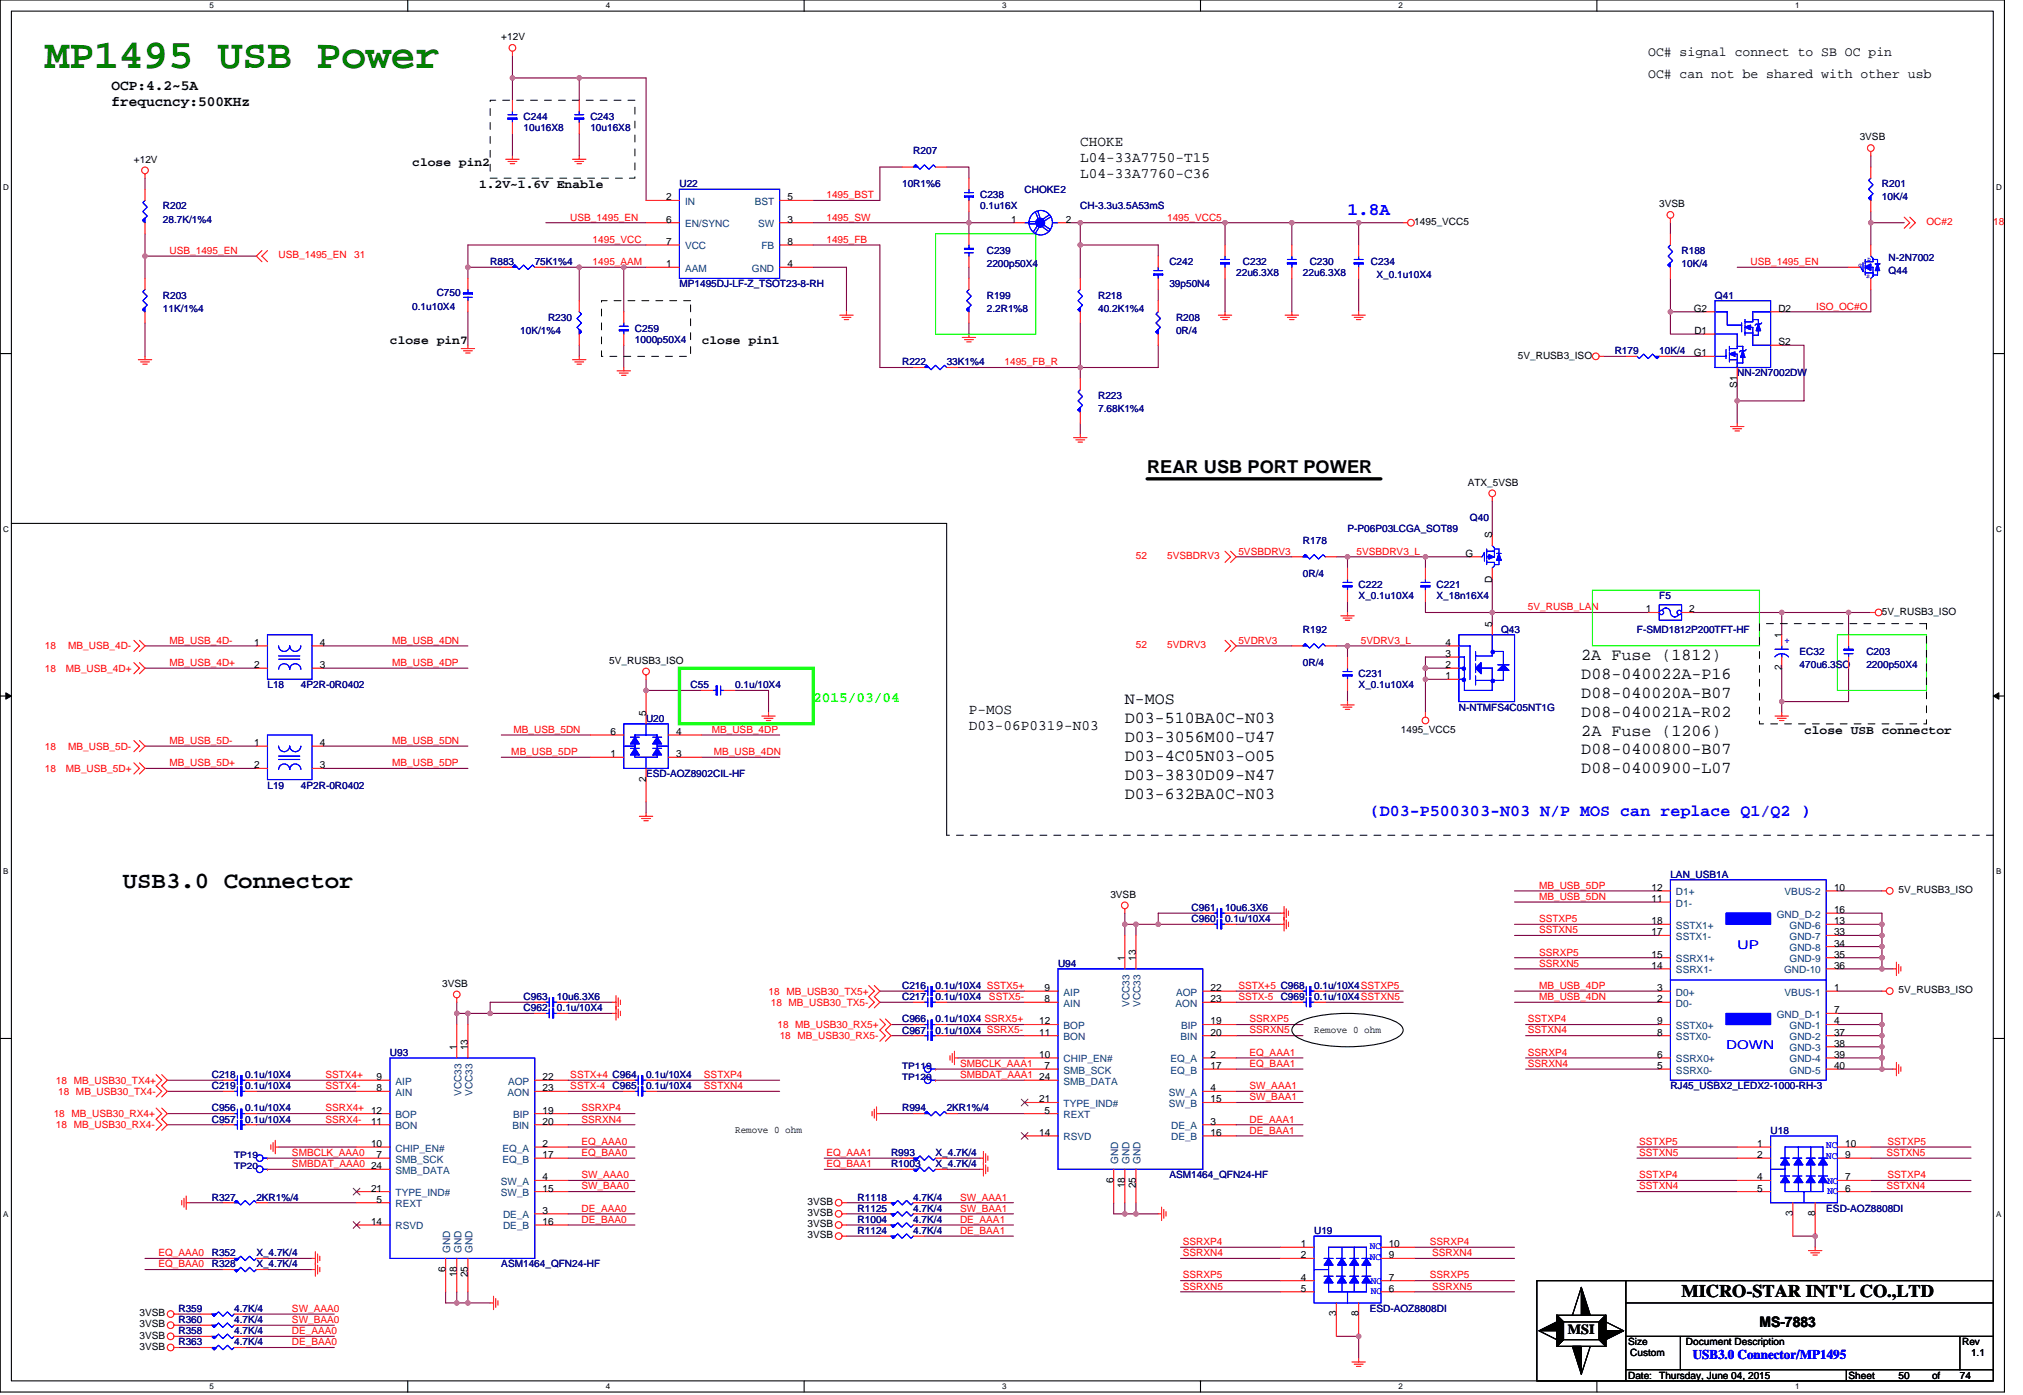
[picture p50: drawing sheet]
<svg xmlns="http://www.w3.org/2000/svg" width="295mm" height="204mm" viewBox="0 0 295 204" stroke-linecap="round" stroke-linejoin="round" font-family="sans-serif">
<defs><g id="words">
<text font-size="6" fill="#008000" x="6.5" y="9.9">MP1495 USB Power</text>
<text font-size="3.4" x="17.9" y="129.6">USB3.0 Connector</text>
<text font-size="2.6" fill="#00f" x="196.7" y="31.4">1.8A</text>
<g font-size="2.6">
<text x="167.5" y="69">REAR USB PORT POWER</text>
<text x="245.5" y="189.3">MICRO-STAR INT'L CO.,LTD</text>
</g>
<g font-size="2.4">
<text x="230.9" y="96.3">2A Fuse (1812)</text>
<text x="230.9" y="99.1">D08-040022A-P16</text>
<text x="230.9" y="101.8">D08-040020A-B07</text>
<text x="164.2" y="102.8">N-MOS</text>
<text x="164.2" y="105.6">D03-510BA0C-N03</text>
<text x="230.9" y="104.6">D08-040021A-R02</text>
<text x="230.9" y="107.4">2A Fuse (1206)</text>
<text x="164.2" y="108.3">D03-3056M00-U47</text>
<text x="164.2" y="111.1">D03-4C05N03-O05</text>
<text x="164.2" y="113.9">D03-3830D09-N47</text>
<text x="230.9" y="110.1">D08-0400800-B07</text>
<text x="230.9" y="112.9">D08-0400900-L07</text>
<text x="164.2" y="116.6">D03-632BA0C-N03</text>
</g>
<text font-size="2.4" fill="#00f" x="200" y="119.1">(D03-P500303-N03 N/P MOS can replace Q1/Q2 )</text>
<g font-size="2.1">
<text x="16.3" y="13.1">OCP:4.2~5A</text>
<text x="16.3" y="15.5">frequcncy:500KHz</text>
<text x="157.7" y="21.3">CHOKE</text>
<text x="157.7" y="23.6">L04-33A7750-T15</text>
<text x="157.7" y="26">L04-33A7760-C36</text>
<text x="141.5" y="104.2">P-MOS</text>
<text x="141.5" y="106.6">D03-06P0319-N03</text>
<text x="256.9" y="193.7">MS-7883</text>
</g>
<text font-size="2.1" fill="#0f0" x="118.7" y="102.5">2015/03/04</text>
<text font-size="2" x="228.9" y="194.7">MSI</text>
<g font-size="1.9">
<text x="240.6" y="8.1">OC# signal connect to SB OC pin</text>
<text x="240.6" y="11.4">OC# can not be shared with other usb</text>
</g>
<text font-size="1.9" fill="#00f" x="247.1" y="198.4">USB3.0 Connector/MP1495</text>
<g font-size="1.8">
<text x="60.2" y="24.2">close pin2</text>
<text x="69.9" y="27.5">1.2V~1.6V Enable</text>
<text x="56.9" y="50.3">close pin7</text>
<text x="102.5" y="50.3">close pin1</text>
<text x="263.4" y="107.1">close USB connector</text>
</g>
<g font-size="1.8" fill="#00f">
<text x="253.6" y="138.5">UP</text>
<text x="252" y="153.1">DOWN</text>
</g>
<g font-size="1.5">
<text x="73.2" y="5.9">+12V</text>
<text x="19.5" y="23.7">+12V</text>
<text x="271.5" y="20.5">3VSB</text>
<text x="97.3" y="29.3">2</text>
<text x="115" y="29.3">5</text>
<text x="97.3" y="35.8">7</text>
<text x="97.3" y="32.5">6</text>
<text x="115" y="35.8">8</text>
<text x="115" y="32.5">3</text>
<text x="147.6" y="32.5">1</text>
<text x="155.6" y="32.5">2</text>
<text x="206.5" y="32.8">1495_VCC5</text>
<text x="242.3" y="30.2">3VSB</text>
<text x="97.3" y="39">1</text>
<text x="115" y="39">4</text>
<text x="247.3" y="45.5">G2</text>
<text x="259.6" y="45.5">D2</text>
<text x="221.6" y="52.3">5V_RUSB3_ISO</text>
<text x="247.3" y="52">G1</text>
<text x="247.4" y="48.8">D1</text>
<text x="259.6" y="50.4">S2</text>
<text x="253.6" y="56.6" transform="rotate(-90 253.6 56.6)">S1</text>
<text x="214.3" y="70.9">ATX_5VSB</text>
<text x="214" y="81.3">G</text>
<text x="217.9" y="78.5" transform="rotate(-90 217.9 78.5)">S</text>
<text x="217.9" y="85.1" transform="rotate(-90 217.9 85.1)">D</text>
<text x="240.3" y="89.4">1</text>
<text x="246.6" y="89.4">2</text>
<text x="274.8" y="89.7">5V_RUSB3_ISO</text>
<text x="37.1" y="94.3">1</text>
<text x="46.7" y="94.3">4</text>
<text x="211" y="95.9">3</text>
<text x="211" y="94.3">4</text>
<text x="217.9" y="91.5" transform="rotate(-90 217.9 91.5)">5</text>
<text x="260.1" y="93.1" transform="rotate(-90 260.1 93.1)">1</text>
<text x="37.1" y="97.5">2</text>
<text x="46.7" y="97.5">3</text>
<text x="89" y="96.9">5V_RUSB3_ISO</text>
<text x="211" y="97.5">2</text>
<text x="211" y="99.2">1</text>
<text x="260.1" y="97.9" transform="rotate(-90 260.1 97.9)">2</text>
<text x="89.1" y="107.3">6</text>
<text x="94.3" y="104.5" transform="rotate(-90 94.3 104.5)">5</text>
<text x="98.7" y="107.3">4</text>
<text x="204.5" y="107">1495_VCC5</text>
<text x="37.1" y="108.9">1</text>
<text x="37.1" y="112.2">2</text>
<text x="46.7" y="108.9">4</text>
<text x="46.7" y="112.2">3</text>
<text x="89.1" y="110.5">1</text>
<text x="98.7" y="110.5">3</text>
<text x="94.3" y="114.1" transform="rotate(-90 94.3 114.1)">2</text>
<text x="162.1" y="131">3VSB</text>
<text x="241.1" y="131.7">11</text>
<text x="241.1" y="130">12</text>
<text x="267.8" y="130">10</text>
<text x="277.2" y="130.4">5V_RUSB3_ISO</text>
<text x="241.1" y="134.9">18</text>
<text x="241.1" y="136.5">17</text>
<text x="267.8" y="133.3">16</text>
<text x="267.8" y="134.9">13</text>
<text x="267.8" y="136.5">33</text>
<text x="164.2" y="140.3" transform="rotate(-90 164.2 140.3)">1</text>
<text x="165.8" y="140.3" transform="rotate(-90 165.8 140.3)">13</text>
<text x="241.1" y="139.8">15</text>
<text x="241.1" y="141.4">14</text>
<text x="267.8" y="138.2">34</text>
<text x="267.8" y="139.8">35</text>
<text x="267.8" y="141.4">36</text>
<text x="64.6" y="144">3VSB</text>
<text x="151.7" y="149.5">12</text>
<text x="152.5" y="146.3">8</text>
<text x="152.5" y="144.7">9</text>
<text x="176.7" y="144.7">22</text>
<text x="176.7" y="149.5">19</text>
<text x="176.7" y="146.3">23</text>
<text x="241.9" y="146.3">2</text>
<text x="241.9" y="144.7">3</text>
<text x="241.9" y="149.5">9</text>
<text x="267.8" y="144.7">1</text>
<text x="267.8" y="147.9">7</text>
<text x="267.8" y="149.5">4</text>
<text x="277.2" y="145">5V_RUSB3_ISO</text>
<text x="66.7" y="153.3" transform="rotate(-90 66.7 153.3)">1</text>
<text x="68.3" y="153.3" transform="rotate(-90 68.3 153.3)">13</text>
<text x="151.7" y="154.4">10</text>
<text x="151.7" y="151.2">11</text>
<text x="176.7" y="154.4">2</text>
<text x="176.7" y="151.2">20</text>
<text x="191.9" y="150.7">Remove 0 ohm</text>
<text x="241.9" y="154.4">6</text>
<text x="241.9" y="151.2">8</text>
<text x="267.8" y="151.2">37</text>
<text x="267.8" y="152.8">38</text>
<text x="267.8" y="154.4">39</text>
<text x="55" y="159.3">8</text>
<text x="55" y="157.7">9</text>
<text x="79.2" y="157.7">22</text>
<text x="79.2" y="159.3">23</text>
<text x="151.7" y="160.9">21</text>
<text x="151.7" y="157.7">24</text>
<text x="152.5" y="156.1">7</text>
<text x="176.7" y="156.1">17</text>
<text x="176.7" y="160.9">15</text>
<text x="176.7" y="159.3">4</text>
<text x="241.9" y="156.1">5</text>
<text x="267.8" y="156.1">40</text>
<text x="54.2" y="167.4">10</text>
<text x="54.2" y="164.2">11</text>
<text x="79.2" y="167.4">2</text>
<text x="79.2" y="164.2">20</text>
<text x="79.2" y="162.6">19</text>
<text x="107.3" y="165.4">Remove 0 ohm</text>
<text x="151.7" y="165.8">14</text>
<text x="152.5" y="162.6">5</text>
<text x="176.7" y="165.8">16</text>
<text x="176.7" y="164.2">3</text>
<text x="256.6" y="167.4">1</text>
<text x="269.4" y="167.4">10</text>
<text x="54.2" y="173.9">21</text>
<text x="54.2" y="170.7">24</text>
<text x="55" y="169.1">7</text>
<text x="79.2" y="169.1">17</text>
<text x="79.2" y="173.9">15</text>
<text x="79.2" y="172.3">4</text>
<text x="162.6" y="172.6" transform="rotate(-90 162.6 172.6)">6</text>
<text x="164.2" y="173.5" transform="rotate(-90 164.2 173.5)">18</text>
<text x="165.8" y="173.5" transform="rotate(-90 165.8 173.5)">25</text>
<text x="256.6" y="172.3">4</text>
<text x="256.6" y="169.1">2</text>
<text x="256.6" y="173.9">5</text>
<text x="269.4" y="173.9">6</text>
<text x="269.4" y="172.3">7</text>
<text x="269.4" y="169.1">9</text>
<text x="54.2" y="178.8">14</text>
<text x="55" y="175.6">5</text>
<text x="79.2" y="178.8">16</text>
<text x="79.2" y="177.2">3</text>
<text x="117.9" y="177.5">3VSB</text>
<text x="117.9" y="175.9">3VSB</text>
<text x="117.9" y="179.1">3VSB</text>
<text x="261.8" y="177.5" transform="rotate(-90 261.8 177.5)">3</text>
<text x="265" y="177.5" transform="rotate(-90 265 177.5)">8</text>
<text x="65.1" y="185.6" transform="rotate(-90 65.1 185.6)">6</text>
<text x="117.9" y="180.8">3VSB</text>
<text x="189.9" y="182.1">1</text>
<text x="189.9" y="183.7">2</text>
<text x="202.8" y="183.7">9</text>
<text x="202.8" y="182.1">10</text>
<text x="66.7" y="186.5" transform="rotate(-90 66.7 186.5)">18</text>
<text x="68.3" y="186.5" transform="rotate(-90 68.3 186.5)">25</text>
<text x="189.9" y="186.9">4</text>
<text x="189.9" y="188.6">5</text>
<text x="202.8" y="188.6">6</text>
<text x="202.8" y="186.9">7</text>
<text x="20.4" y="193.8">3VSB</text>
<text x="20.4" y="192.2">3VSB</text>
<text x="20.4" y="195.4">3VSB</text>
<text x="20.4" y="197">3VSB</text>
<text x="195.1" y="192.2" transform="rotate(-90 195.1 192.2)">3</text>
<text x="198.4" y="192.2" transform="rotate(-90 198.4 192.2)">8</text>
<text x="237.7" y="196.4">Size</text>
<text x="246.2" y="196.4">Document Description</text>
<text x="286.5" y="196.4">Rev</text>
<text x="237.7" y="201.3">Date:</text>
<text x="238" y="198">Custom</text>
<text x="242.3" y="201.3">Thursday, June 04, 2015</text>
<text x="269.9" y="201.3">Sheet</text>
<text x="277.2" y="201.3">50</text>
<text x="282.1" y="201.3">of</text>
<text x="286.1" y="201.3">74</text>
<text x="287.8" y="198">1.1</text>
</g>
<g font-size="1.5" fill="#000080">
<text x="76.4" y="17.6">C244</text>
<text x="86.2" y="17.6">C243</text>
<text x="76.4" y="19.2">10u16X8</text>
<text x="86.2" y="19.2">10u16X8</text>
<text x="133.3" y="22.4">R207</text>
<text x="99.2" y="27.3">U22</text>
<text x="131.7" y="27.3">10R1%6</text>
<text x="143.1" y="28.9">C238</text>
<text x="149.6" y="28.1">CHOKE2</text>
<text x="274.8" y="27.3">R201</text>
<text x="274.8" y="29.3">10K/4</text>
<text x="23.8" y="30.6">R202</text>
<text x="23.8" y="32.5">28.7K/1%4</text>
<text x="143.1" y="30.6">0.1u16X</text>
<text x="157.7" y="30.6">CH-3.3u3.5A53mS</text>
<text x="71.6" y="38.7">R883</text>
<text x="78.1" y="38.7">75K1%4</text>
<text x="99.2" y="41.9">MP1495DJ-LF-Z_TSOT23-8-RH</text>
<text x="144.1" y="37.1">C239</text>
<text x="144.1" y="39">2200p50X4</text>
<text x="170.7" y="38.7">C242</text>
<text x="170.7" y="41.9">39p50N4</text>
<text x="180.5" y="40.3">22u6.3X8</text>
<text x="181.5" y="38.7">C232</text>
<text x="190.2" y="40.3">22u6.3X8</text>
<text x="191.2" y="38.7">C230</text>
<text x="200.2" y="38.7">C234</text>
<text x="201" y="40.6">X_0.1u10X4</text>
<text x="245.5" y="37.1">R188</text>
<text x="245.5" y="39">10K/4</text>
<text x="275.7" y="40">Q44</text>
<text x="275.7" y="38">N-2N7002</text>
<text x="23.8" y="43.6">R203</text>
<text x="23.8" y="45.5">11K/1%4</text>
<text x="60.2" y="45.2">0.1u10X4</text>
<text x="63.8" y="43.2">C750</text>
<text x="80" y="46.8">R230</text>
<text x="144.1" y="43.6">R199</text>
<text x="144.1" y="45.5">2.2R1%8</text>
<text x="160.3" y="43.6">R218</text>
<text x="160.3" y="45.5">40.2K1%4</text>
<text x="171.7" y="46.8">R208</text>
<text x="250.4" y="43.6">Q41</text>
<text x="76" y="48.8">10K/1%4</text>
<text x="92.7" y="48.5">C259</text>
<text x="92.7" y="50.1">1000p50X4</text>
<text x="131.7" y="53.3">R222</text>
<text x="138.2" y="53.3">33K1%4</text>
<text x="171.7" y="48.8">0R/4</text>
<text x="235.8" y="51.7">R179</text>
<text x="242.3" y="51.7">10K/4</text>
<text x="160.3" y="58.2">R223</text>
<text x="253.6" y="55">NN-2N7002DW</text>
<text x="160.3" y="60.2">7.68K1%4</text>
<text x="196.7" y="77.7">P-P06P03LCGA_SOT89</text>
<text x="214.6" y="76.1">Q40</text>
<text x="190.2" y="79.3">R178</text>
<text x="190.2" y="84.2">0R/4</text>
<text x="198.4" y="85.8">C222</text>
<text x="198.4" y="87.5">X_0.1u10X4</text>
<text x="209.7" y="85.8">C221</text>
<text x="209.7" y="87.5">X_18n16X4</text>
<text x="242.3" y="87.5">F5</text>
<text x="190.2" y="92.3">R192</text>
<text x="219.2" y="92.3">Q43</text>
<text x="239" y="92.3">F-SMD1812P200TFT-HF</text>
<text x="262.7" y="95.6">EC32</text>
<text x="272.5" y="95.6">C203</text>
<text x="39.1" y="100.5">L18</text>
<text x="43.9" y="100.5">4P2R-0R0402</text>
<text x="100.8" y="100.5">C55</text>
<text x="107.3" y="100.5">0.1u/10X4</text>
<text x="190.2" y="97.2">0R/4</text>
<text x="198.4" y="98.8">C231</text>
<text x="198.4" y="100.5">X_0.1u10X4</text>
<text x="262.7" y="97.5">470u6.3SO</text>
<text x="272.5" y="97.5">2200p50X4</text>
<text x="94.3" y="105.3">U20</text>
<text x="213" y="103.7">N-NTMFS4C05NT1G</text>
<text x="94.3" y="113.5">ESD-AOZ8902CIL-HF</text>
<text x="39.1" y="115.1">L19</text>
<text x="43.9" y="115.1">4P2R-0R0402</text>
<text x="243.9" y="128.1">LAN_USB1A</text>
<text x="174" y="133">C961</text>
<text x="174" y="134.6">C960</text>
<text x="178.9" y="133">10u6.3X6</text>
<text x="178.9" y="134.6">0.1u/10X4</text>
<text x="154.5" y="141.1">U94</text>
<text x="76.4" y="146">C963</text>
<text x="76.4" y="147.6">C962</text>
<text x="81.3" y="146">10u6.3X6</text>
<text x="81.3" y="147.6">0.1u/10X4</text>
<text x="131.7" y="144.4">C216</text>
<text x="131.7" y="146">C217</text>
<text x="131.7" y="149.2">C966</text>
<text x="136.6" y="144.4">0.1u/10X4 SSTX5+</text>
<text x="136.6" y="146">0.1u/10X4</text>
<text x="136.6" y="149.2">0.1u/10X4 SSRX5+</text>
<text x="187" y="146">C969</text>
<text x="191.9" y="144.4">0.1u/10X4SSTXP5</text>
<text x="191.9" y="146">0.1u/10X4SSTXN5</text>
<text x="56.9" y="154.1">U93</text>
<text x="131.7" y="150.9">C967</text>
<text x="136.6" y="150.9">0.1u/10X4 SSRX5-</text>
<text x="30.9" y="159">C219</text>
<text x="30.9" y="157.4">C218</text>
<text x="35.8" y="159">0.1u/10X4</text>
<text x="35.8" y="157.4">0.1u/10X4</text>
<text x="89.4" y="159">C965</text>
<text x="94.3" y="159">0.1u/10X4</text>
<text x="94.3" y="157.4">0.1u/10X4</text>
<text x="243.9" y="159">RJ45_USBX2_LEDX2-1000-RH-3</text>
<text x="30.9" y="163.9">C957</text>
<text x="30.9" y="162.2">C956</text>
<text x="35.8" y="163.9">0.1u/10X4</text>
<text x="35.8" y="162.2">0.1u/10X4</text>
<text x="131.7" y="162.2">R994</text>
<text x="138.2" y="162.2">2KR1%/4</text>
<text x="258.5" y="165.5">U18</text>
<text x="130.1" y="170.4">R1003</text>
<text x="130.1" y="168.7">R993</text>
<text x="136.6" y="170.4">X_4.7K/4</text>
<text x="136.6" y="168.7">X_4.7K/4</text>
<text x="170.7" y="172">ASM1464_QFN24-HF</text>
<text x="30.9" y="175.2">R327</text>
<text x="37.4" y="175.2">2KR1%/4</text>
<text x="125.2" y="178.5">R1004</text>
<text x="125.2" y="176.9">R1125</text>
<text x="125.2" y="175.2">R1118</text>
<text x="133.3" y="178.5">4.7K/4</text>
<text x="133.3" y="176.9">4.7K/4</text>
<text x="133.3" y="175.2">4.7K/4</text>
<text x="266.6" y="176.9">ESD-AOZ8808DI</text>
<text x="30.9" y="185">R328</text>
<text x="30.9" y="183.4">R352</text>
<text x="37.4" y="185">X_4.7K/4</text>
<text x="37.4" y="183.4">X_4.7K/4</text>
<text x="73.2" y="185">ASM1464_QFN24-HF</text>
<text x="125.2" y="180.1">R1124</text>
<text x="133.3" y="180.1">4.7K/4</text>
<text x="191.9" y="180.1">U19</text>
<text x="26" y="191.5">R359</text>
<text x="34.2" y="191.5">4.7K/4</text>
<text x="200" y="191.5">ESD-AOZ8808DI</text>
<text x="26" y="194.8">R358</text>
<text x="26" y="193.1">R360</text>
<text x="26" y="196.4">R363</text>
<text x="34.2" y="194.8">4.7K/4</text>
<text x="34.2" y="193.1">4.7K/4</text>
<text x="34.2" y="196.4">4.7K/4</text>
</g>
<g font-size="1.5" fill="#004080">
<text x="100" y="29.9">IN</text>
<text x="110.2" y="29.9">BST</text>
<text x="100" y="33.2">EN/SYNC</text>
<text x="110.7" y="33.2">SW</text>
<text x="100" y="36.4">VCC</text>
<text x="100" y="39.7">AAM</text>
<text x="109.8" y="39.7">GND</text>
<text x="111.2" y="36.4">FB</text>
<text x="244.7" y="130.7">D1+</text>
<text x="260.6" y="130.7">VBUS-2</text>
<text x="244.7" y="135.6">SSTX1+</text>
<text x="244.7" y="137.2">SSTX1-</text>
<text x="244.7" y="132.3">D1-</text>
<text x="259.4" y="134">GND_D-2</text>
<text x="261.3" y="135.6">GND-6</text>
<text x="261.3" y="137.2">GND-7</text>
<text x="244.7" y="140.5">SSRX1+</text>
<text x="244.7" y="142.1">SSRX1-</text>
<text x="260.5" y="142.1">GND-10</text>
<text x="261.3" y="138.8">GND-8</text>
<text x="261.3" y="140.5">GND-9</text>
<text x="155.3" y="147">AIN</text>
<text x="155.3" y="145.3">AIP</text>
<text x="164.9" y="147" transform="rotate(-90 164.9 147)">VCC33</text>
<text x="166.5" y="147" transform="rotate(-90 166.5 147)">VCC33</text>
<text x="171.6" y="147">AON</text>
<text x="171.7" y="145.3">AOP</text>
<text x="244.7" y="147">D0-</text>
<text x="244.7" y="145.3">D0+</text>
<text x="259.4" y="148.6">GND_D-1</text>
<text x="260.6" y="145.3">VBUS-1</text>
<text x="155.3" y="155.1">CHIP_EN#</text>
<text x="155.3" y="151.8">BON</text>
<text x="155.3" y="150.2">BOP</text>
<text x="170.9" y="155.1">EQ_A</text>
<text x="172.4" y="151.8">BIN</text>
<text x="172.4" y="150.2">BIP</text>
<text x="244.7" y="155.1">SSRX0+</text>
<text x="244.7" y="151.8">SSTX0-</text>
<text x="244.7" y="150.2">SSTX0+</text>
<text x="261.3" y="150.2">GND-1</text>
<text x="261.3" y="151.8">GND-2</text>
<text x="261.3" y="153.5">GND-3</text>
<text x="261.3" y="155.1">GND-4</text>
<text x="57.7" y="160">AIN</text>
<text x="57.7" y="158.3">AIP</text>
<text x="67.4" y="160" transform="rotate(-90 67.4 160)">VCC33</text>
<text x="69" y="160" transform="rotate(-90 69 160)">VCC33</text>
<text x="74.1" y="160">AON</text>
<text x="74.2" y="158.3">AOP</text>
<text x="155.3" y="161.6">TYPE_IND#</text>
<text x="155.3" y="156.7">SMB_SCK</text>
<text x="155.3" y="158.3">SMB_DATA</text>
<text x="170.7" y="161.6">SW_B</text>
<text x="170.7" y="160">SW_A</text>
<text x="170.9" y="156.7">EQ_B</text>
<text x="244.7" y="156.7">SSRX0-</text>
<text x="261.3" y="156.7">GND-5</text>
<text x="57.7" y="164.8">BON</text>
<text x="57.7" y="163.2">BOP</text>
<text x="74.8" y="164.8">BIN</text>
<text x="74.9" y="163.2">BIP</text>
<text x="155.3" y="166.5">RSVD</text>
<text x="155.3" y="163.2">REXT</text>
<text x="171" y="166.5">DE_B</text>
<text x="171" y="164.8">DE_A</text>
<text x="57.7" y="168.1">CHIP_EN#</text>
<text x="57.7" y="169.7">SMB_SCK</text>
<text x="57.7" y="171.3">SMB_DATA</text>
<text x="73.1" y="173">SW_A</text>
<text x="73.4" y="168.1">EQ_A</text>
<text x="73.4" y="169.7">EQ_B</text>
<text x="163.3" y="169.9" transform="rotate(-90 163.3 169.9)">GND</text>
<text x="164.9" y="169.9" transform="rotate(-90 164.9 169.9)">GND</text>
<text x="166.5" y="169.9" transform="rotate(-90 166.5 169.9)">GND</text>
<text x="57.7" y="179.5">RSVD</text>
<text x="57.7" y="174.6">TYPE_IND#</text>
<text x="57.7" y="176.2">REXT</text>
<text x="73.1" y="174.6">SW_B</text>
<text x="73.4" y="179.5">DE_B</text>
<text x="73.4" y="177.8">DE_A</text>
<text x="65.7" y="182.9" transform="rotate(-90 65.7 182.9)">GND</text>
<text x="67.4" y="182.9" transform="rotate(-90 67.4 182.9)">GND</text>
<text x="69" y="182.9" transform="rotate(-90 69 182.9)">GND</text>
</g>
<g font-size="1.5" fill="#f00">
<text x="120.7" y="28.9">1495_BST</text>
<text x="83.3" y="32.2">USB_1495_EN</text>
<text x="86.5" y="35.4">1495_VCC</text>
<text x="120.7" y="35.4">1495_FB</text>
<text x="120.7" y="32.2">1495_SW</text>
<text x="170.4" y="32.2">1495_VCC5</text>
<text x="281.3" y="32.8">OC#2</text>
<text x="291" y="32.8">18</text>
<text x="24.7" y="37.1">USB_1495_EN</text>
<text x="40.7" y="37.7">USB_1495_EN</text>
<text x="51.7" y="37.7">31</text>
<text x="86.5" y="38.7">1495_AAM</text>
<text x="255.6" y="38.7">USB_1495_EN</text>
<text x="265.2" y="45.2">ISO_OC#O</text>
<text x="146.7" y="53.3">1495_FB_R</text>
<text x="165.8" y="81.6">52</text>
<text x="170.4" y="81.6">5VSBDRV3</text>
<text x="180.8" y="81">5VSBDRV3</text>
<text x="198" y="81">5VSBDRV3_L</text>
<text x="223.1" y="89.1">5V_RUSB_LAN</text>
<text x="6.5" y="94.8">18</text>
<text x="10" y="94.8">MB_USB_4D-</text>
<text x="24.7" y="94">MB_USB_4D-</text>
<text x="57.3" y="94">MB_USB_4DN</text>
<text x="165.8" y="94.6">52</text>
<text x="170.4" y="94.6">5VDRV3</text>
<text x="180.8" y="94">5VDRV3</text>
<text x="198.7" y="94">5VDRV3_L</text>
<text x="6.5" y="98">18</text>
<text x="9.6" y="98">MB_USB_4D+</text>
<text x="24.7" y="97.2">MB_USB_4D+</text>
<text x="57.3" y="97.2">MB_USB_4DP</text>
<text x="75" y="107">MB_USB_5DN</text>
<text x="103.9" y="107">MB_USB_4DP</text>
<text x="6.5" y="112.7">18</text>
<text x="6.5" y="109.4">18</text>
<text x="9.6" y="112.7">MB_USB_5D+</text>
<text x="10" y="109.4">MB_USB_5D-</text>
<text x="24.7" y="108.6">MB_USB_5D-</text>
<text x="24.7" y="111.8">MB_USB_5D+</text>
<text x="57.3" y="111.8">MB_USB_5DP</text>
<text x="57.3" y="108.6">MB_USB_5DN</text>
<text x="74.7" y="110.2">MB_USB_5DP</text>
<text x="104.2" y="110.2">MB_USB_4DN</text>
<text x="224.7" y="129.7">MB_USB_5DP</text>
<text x="224.7" y="131.3">MB_USB_5DN</text>
<text x="224.7" y="136.2">SSTXN5</text>
<text x="224.7" y="134.6">SSTXP5</text>
<text x="224.7" y="139.5">SSRXP5</text>
<text x="224.7" y="141.1">SSRXN5</text>
<text x="112.2" y="145.2">18 MB_USB30_TX5+</text>
<text x="112.5" y="146.8">18 MB_USB30_TX5-</text>
<text x="144.4" y="146">SSTX5-</text>
<text x="180.8" y="146">SSTX-5</text>
<text x="180.8" y="144.4">SSTX+5 C968</text>
<text x="182.4" y="149.2">SSRXP5</text>
<text x="223.1" y="149.2">SSTXP4</text>
<text x="224.7" y="144.4">MB_USB_4DP</text>
<text x="224.7" y="146">MB_USB_4DN</text>
<text x="113.5" y="150.1">18 MB_USB30_RX5+</text>
<text x="113.8" y="151.7">18 MB_USB30_RX5-</text>
<text x="140.2" y="155.7">SMBCLK_AAA1</text>
<text x="182.4" y="155.7">EQ_BAA1</text>
<text x="182.4" y="154.1">EQ_AAA1</text>
<text x="182.4" y="150.9">SSRXN5</text>
<text x="223.1" y="154.1">SSRXP4</text>
<text x="223.1" y="155.7">SSRXN4</text>
<text x="223.1" y="150.9">SSTXN4</text>
<text x="8.2" y="158.2">18 MB_USB30_TX4+</text>
<text x="8.5" y="159.8">18 MB_USB30_TX4-</text>
<text x="47.5" y="159">SSTX4-</text>
<text x="47.5" y="157.4">SSTX4+</text>
<text x="83.3" y="157.4">SSTX+4 C964</text>
<text x="83.3" y="159">SSTX-4</text>
<text x="102.8" y="159">SSTXN4</text>
<text x="102.8" y="157.4">SSTXP4</text>
<text x="140.2" y="157.4">SMBDAT_AAA1</text>
<text x="182.4" y="160.6">SW_BAA1</text>
<text x="182.4" y="159">SW_AAA1</text>
<text x="7.8" y="163.1">18 MB_USB30_RX4+</text>
<text x="8.2" y="164.7">18 MB_USB30_RX4-</text>
<text x="47.5" y="162.2">SSRX4+ 12</text>
<text x="47.5" y="163.9">SSRX4-</text>
<text x="84.9" y="162.2">SSRXP4</text>
<text x="84.9" y="163.9">SSRXN4</text>
<text x="84.9" y="167.1">EQ_AAA0</text>
<text x="182.4" y="165.5">DE_BAA1</text>
<text x="182.4" y="163.9">DE_AAA1</text>
<text x="239.3" y="167.1">SSTXP5</text>
<text x="275.6" y="167.1">SSTXP5</text>
<text x="42.6" y="168.7">SMBCLK_AAA0</text>
<text x="42.6" y="170.4">SMBDAT_AAA0</text>
<text x="84.9" y="168.7">EQ_BAA0</text>
<text x="84.9" y="172">SW_AAA0</text>
<text x="84.9" y="173.6">SW_BAA0</text>
<text x="120.7" y="168.7">EQ_AAA1</text>
<text x="120.7" y="170.4">EQ_BAA1</text>
<text x="239.3" y="172">SSTXP4</text>
<text x="239.3" y="173.6">SSTXN4</text>
<text x="239.3" y="168.7">SSTXN5</text>
<text x="275.4" y="173.6">SSTXN4</text>
<text x="275.4" y="168.7">SSTXN5</text>
<text x="275.6" y="172">SSTXP4</text>
<text x="84.9" y="176.9">DE_AAA0</text>
<text x="84.9" y="178.5">DE_BAA0</text>
<text x="140.2" y="176.9">SW_BAA1</text>
<text x="140.2" y="178.5">DE_AAA1</text>
<text x="140.2" y="175.2">SW_AAA1</text>
<text x="23.1" y="183.4">EQ_AAA0</text>
<text x="23.1" y="185">EQ_BAA0</text>
<text x="140.2" y="180.1">DE_BAA1</text>
<text x="172.7" y="183.4">SSRXN4</text>
<text x="172.7" y="181.7">SSRXP4</text>
<text x="208.8" y="181.7">SSRXP4</text>
<text x="209.1" y="183.4">SSRXN4</text>
<text x="42.6" y="191.5">SW_AAA0</text>
<text x="172.7" y="188.2">SSRXN5</text>
<text x="172.7" y="186.6">SSRXP5</text>
<text x="208.8" y="186.6">SSRXP5</text>
<text x="209.1" y="188.2">SSRXN5</text>
<text x="42.6" y="194.7">DE_AAA0</text>
<text x="42.6" y="196.4">DE_BAA0</text>
<text x="42.6" y="193.1">SW_BAA0</text>
</g>
<g font-size="1.5" fill="#00f">
<text x="260.5" y="93.1" transform="rotate(90 260.5 93.1)">+</text>
<text x="266.6" y="167.6">NC</text>
<text x="266.6" y="169.3">NC</text>
<text x="266.8" y="172.8">NC</text>
<text x="266.8" y="174.3">NC</text>
<text x="200" y="182.3">NC</text>
<text x="200" y="183.9">NC</text>
<text x="200.2" y="187.5">NC</text>
<text x="200.2" y="188.9">NC</text>
</g>
<g font-size="1.3" fill="#000080">
<text x="131.7" y="156.1">TP119</text>
<text x="131.7" y="157.7">TP120</text>
<text x="34.2" y="169.1">TP19</text>
<text x="34.2" y="170.7">TP20</text>
</g>
<g font-size="1.2">
<text x="30.6" y="1.2">5</text>
<text x="88.5" y="1.2">4</text>
<text x="146.3" y="1.2">3</text>
<text x="204.2" y="1.2">2</text>
<text x="262.1" y="1.2">1</text>
<text x=".4" y="27.7">D</text>
<text x="291.4" y="27.7">D</text>
<text x=".4" y="77.7">C</text>
<text x="291.4" y="77.7">C</text>
<text x=".4" y="127.6">B</text>
<text x="291.4" y="127.6">B</text>
<text x=".4" y="177.6">A</text>
<text x="291.4" y="177.6">A</text>
<text x="30.6" y="202.8">5</text>
<text x="88.5" y="202.8">4</text>
<text x="146.3" y="202.8">3</text>
<text x="204.2" y="202.8">2</text>
<text x="262.1" y="202.8">1</text>
</g>
<g font-size=".8" fill="#00f">
<text x="271.3" y="39">G</text>
<text x="272.5" y="40.6">S</text>
<text x="272.7" y="38">D</text>
</g>
</g></defs>
<path d="M0 0h292.6v203.2h-292.6zM1.7 1.6h289.3v200h-289.3z" fill="none" stroke="#000" stroke-width=".16"/>
<g fill="#fff">
<path d="M30.6 .2h.6v1.3h-.6z"/>
<path d="M30.6 201.7h.6v1.3h-.6z"/>
</g>
<path d="M59.5 0v1.6M59.5 201.6v1.6" fill="none" stroke="#000" stroke-width=".16"/>
<g fill="#fff">
<path d="M88.5 .2h.6v1.3h-.6z"/>
<path d="M88.5 201.7h.6v1.3h-.6z"/>
</g>
<path d="M117.4 0v1.6M117.4 201.6v1.6" fill="none" stroke="#000" stroke-width=".16"/>
<g fill="#fff">
<path d="M146.3 .2h.7v1.3h-.7z"/>
<path d="M146.3 201.7h.7v1.3h-.7z"/>
</g>
<path d="M175.3 0v1.6M175.3 201.6v1.6" fill="none" stroke="#000" stroke-width=".16"/>
<g fill="#fff">
<path d="M204.2 .2h.7v1.3h-.7z"/>
<path d="M204.2 201.7h.7v1.3h-.7z"/>
</g>
<path d="M233.1 0v1.6M233.1 201.6v1.6" fill="none" stroke="#000" stroke-width=".16"/>
<g fill="#fff">
<path d="M262.1 .2h.6v1.3h-.6z"/>
<path d="M262.1 201.7h.6v1.3h-.6z"/>
<path d="M.4 26.6h.9v1.3h-.9z"/>
<path d="M291.4 26.6h.9v1.3h-.9z"/>
<path d="M.4 76.6h.9v1.3h-.9z"/>
<path d="M291.4 76.6h.9v1.3h-.9z"/>
</g>
<path d="M0 51.6h1.7M291 51.6h1.6" fill="none" stroke="#000" stroke-width=".16"/>
<g fill="#fff">
<path d="M.4 126.6h.8v1.3h-.8z"/>
<path d="M291.4 126.6h.8v1.3h-.8z"/>
</g>
<path d="M0 101.6h1.7M291 101.6h1.6" fill="none" stroke="#000" stroke-width=".16"/>
<path d="M.9 101.1l.8 .5-.8 .5zM291 101.6l.8-.5v1z" fill="#000" stroke="#000" stroke-width=".15"/>
<g fill="#fff">
<path d="M.4 176.6h.8v1.3h-.8z"/>
<path d="M291.4 176.6h.8v1.3h-.8z"/>
</g>
<g fill="none" stroke="#000" stroke-width=".16">
<path d="M1.7 76.4h136.5v45.5M0 151.6h1.7M189 149.6a10.1 10.1 0 0 1 5.2-1.5 21.5 21.5 0 0 1 9.1 .8 2.03 2.03 0 0 1 1.6 1.5 2.03 2.03 0 0 1-1.6 1.4 22 22 0 0 1-13.1 0 2.03 2.03 0 0 1-1.6-1.4l.1-.4zM291 151.6h1.6M224.4 186.9h66.6v14.7h-66.6zM224.7 194.3l2.6 1.3M227.3 192h7.1v4.5h-7.1zM227.3 192l1 1M228.3 195.6l-1 .9M228.3 193h5.2v2.6h-5.2zM230.9 187.9l-1.3 4.1M232.2 196.5l-1.3 4.1"/>
<path d="M233.5 195.6l.9 .9M234.4 192l-.9 1M234.4 193l2.7 1.3M237.4 199.9h53.6M237.4 190.2h53.6M237.4 195.1h53.6M237.4 186.9v14.7M245.3 195.1v4.8M269.6 199.9v1.7M286.1 195.1v4.8"/>
</g>
<g fill="none" stroke="#800040" stroke-width=".16">
<path d="M74.8 19.5v3.3M74.8 11.4h19.5v17.9M74.8 8.1v6.5M84.6 11.4v3.2M84.6 19.5v3.3M21.2 26v1.6M21.2 34.1v6.5M21.2 37.4h16.2M68.3 39h4.9M79.7 32.5h14.6M79.7 39h14.6M84.6 39v4.9"/>
<path d="M91.1 39v6.5M94.3 35.8h-26v4.8M118.7 35.8h9.8v17.8h4.8M118.7 39h4.9v6.5M131.7 24.4h-3.2v4.9h-9.8M138.2 24.4h3.3v1.6M141.5 39v1.6M141.5 30.9v3.2M148 32.5h-29.3M156.1 32.5h1.6M157.7 35.8h11.4v1.6M157.7 32.5h21.2v3.3"/>
<path d="M157.7 32.5v8.1M178.9 32.5h9.7v3.3M188.6 32.5h9.8v3.3M198.4 32.5h6.5M243.9 32.5v1.6M253.6 39h16.3M273.1 32.5h4.9M273.1 22.8v1.6M273.1 30.9v4.9M21.2 47.1v4.9M68.3 45.5v4.9M84.6 50.4v1.6"/>
<path d="M91.1 50.4v3.2M139.8 53.6h17.9v1.7M141.5 47.1v1.7M157.7 47.1v6.5h11.4v-3.2M169.1 42.3v1.6M178.9 40.6v4.9M188.6 40.6v4.9M198.4 40.6v4.9M234.1 52h3.3M243.9 40.6v4.9h4.9M243.9 45.5v3.3h4.9M243.9 52h4.9"/>
<path d="M253.6 55.3v6.5M260.1 50.4h3.3v8.1h-9.8M273.1 42.3v3.2h-13M157.7 61.8v1.6M217.9 73.2v4.8M21.2 94.3h16.2M21.2 97.5h16.2M47.2 94.3h21.1M47.2 97.5h21.1M94.3 99.2v1.6h8.2M180.5 81.3h8.1M180.5 94.3h8.1"/>
<path d="M195.1 81.3h1.6v1.6M195.1 94.3h1.6v1.6M196.7 81.3h11.4v1.6M196.7 94.3h14.7M196.7 87.8v1.6M208.1 87.8v1.6h32.5M208.1 97.5h3.3M208.1 99.2h3.3M208.1 81.3h6.5M211.4 95.9h-3.3v8.1M217.9 84.5v6.5M247.1 89.4h13"/>
<path d="M260.1 89.4v3.3M260.1 97.5v4.9h9.8v-4.9M260.1 89.4h9.8v3.3M269.9 89.4h3.2M21.2 108.9h16.2M21.2 112.2h16.2M47.2 108.9h21.1M47.2 112.2h21.1M73.2 110.5h13M73.2 107.3h13M94.3 117v1.7M102.5 110.5h11.3"/>
<path d="M102.5 107.3h11.3M107.3 100.8h4.9v3.2M196.7 100.8v1.6M260.1 102.4v1.6M164.2 134.9h11.4M164.2 133.3v3.3M165.9 134.9v1.7M175.6 133.3h-6.5v1.6M180.5 133.3h6.5M180.5 134.9h6.5M221.1 130h21.2M221.1 139.8h21.2"/>
<path d="M221.1 134.9h21.2M221.1 136.6h21.2M221.1 131.7h21.2M268.3 130h6.5M268.3 133.3h6.5v8.1M268.3 139.8h6.5M268.3 134.9h6.5M268.3 136.6h6.5M268.3 138.2h6.5M24.4 159.3h8.2M24.4 157.7h8.2M37.4 159.3h14.7"/>
<path d="M37.4 157.7h14.7M66.7 146.3v3.3M66.7 147.9h11.4M68.3 147.9v1.7M78.1 146.3h-6.5v1.6M82.9 159.3h8.2M82.9 157.7h8.2M82.9 147.9h6.5M82.9 146.3h6.5M95.9 157.7h17.9M95.9 159.3h17.9M128.5 144.7h4.8"/>
<path d="M128.5 146.3h4.8M130.1 149.6h3.2M130.1 151.2h3.2M136.6 156.1h13M136.6 157.7h13M138.2 144.7h11.4M138.2 149.6h11.4M138.2 151.2h11.4M138.2 146.3h11.4M139.8 154.4h9.8M180.5 144.7h8.1M180.5 146.3h8.1"/>
<path d="M180.5 156.1h9.7M180.5 149.6h9.7M180.5 151.2h9.7M180.5 159.3h9.7M180.5 154.4h9.7M193.5 146.3h11.4M193.5 144.7h11.4M221.1 144.7h21.2M221.1 141.4h21.2M221.1 146.3h21.2M222.7 154.4h19.6M222.7 156.1h19.6"/>
<path d="M222.7 149.6h19.6M222.7 151.2h19.6M268.3 154.4h6.5M268.3 156.1h8.1M268.3 147.9h6.5v8.2M268.3 144.7h6.5M268.3 141.4h8.1M268.3 149.6h6.5M268.3 151.2h6.5M268.3 152.8h6.5M24.4 162.6h8.2M24.4 164.2h8.2"/>
<path d="M27.7 175.6h4.9M37.4 162.6h14.7M37.4 164.2h14.7M39.1 169.1h13M39.1 175.6h13M39.1 170.7h13M40.7 167.4h11.4M82.9 172.3h9.8M82.9 173.9h9.8M82.9 167.4h9.8M82.9 169.1h9.8M82.9 164.2h9.8"/>
<path d="M82.9 178.8h9.8M82.9 177.2h9.8M82.9 162.6h9.8M120.3 169.1h11.4M120.3 170.7h11.4M123.6 178.8h4.9M123.6 175.6h4.9M123.6 177.2h4.9M128.5 162.6h4.8M135 175.6h13M135 177.2h13M135 178.8h13"/>
<path d="M138.2 169.1h4.9M138.2 170.7h4.9M139.8 162.6h9.8M162.6 175.6v1.6h6.5M164.2 175.6v1.6M165.9 175.6v1.6M180.5 164.2h9.7M180.5 165.8h9.7M180.5 160.9h9.7M239 173.9h14.6M239 167.4h14.6M239 169.1h14.6"/>
<path d="M239 172.3h14.6M273.1 172.3h14.7M273.1 173.9h14.7M273.1 167.4h14.7M273.1 169.1h14.7M21.2 183.7h11.4M21.2 185.3h11.4M26 193.4h3.3M26 191.8h3.3M26 195.1h3.3M26 196.7h3.3M35.8 195.1h13"/>
<path d="M35.8 193.4h13M35.8 191.8h13M35.8 196.7h13M39.1 183.7h6.5M39.1 185.3h6.5M65.1 188.6v1.6h6.5M66.7 188.6v1.6M68.3 188.6v1.6M123.6 180.4h4.9M135 180.4h13M172.4 188.6h14.6M172.4 186.9h14.6"/>
<path d="M172.4 183.7h14.6M172.4 182.1h14.6M195.1 195.1h3.3v3.2M206.5 188.6h14.6M206.5 186.9h14.6M206.5 183.7h14.6M206.5 182.1h14.6M261.8 180.4h3.2v1.7"/>
</g>
<g fill="#f0f" stroke="#f0f" stroke-width=".16">
<circle cx="21.2" cy="37.4" r=".32"/>
<circle cx="274.8" cy="141.4" r=".32"/>
<circle cx="274.8" cy="139.8" r=".32"/>
<circle cx="274.8" cy="136.5" r=".32"/>
<circle cx="274.8" cy="134.9" r=".32"/>
<circle cx="274.8" cy="138.2" r=".32"/>
<circle cx="274.8" cy="156.1" r=".32"/>
<circle cx="274.8" cy="154.4" r=".32"/>
<circle cx="274.8" cy="151.2" r=".32"/>
<circle cx="274.8" cy="149.6" r=".32"/>
<circle cx="274.8" cy="152.8" r=".32"/>
<circle cx="198.4" cy="195.1" r=".32"/>
<circle cx="265" cy="180.4" r=".32"/>
<circle cx="253.6" cy="58.5" r=".32"/>
<circle cx="243.9" cy="45.5" r=".32"/>
<circle cx="273.1" cy="32.5" r=".32"/>
<circle cx="68.3" cy="39" r=".32"/>
<circle cx="141.5" cy="32.5" r=".32"/>
<circle cx="178.9" cy="32.5" r=".32"/>
<circle cx="198.4" cy="32.5" r=".32"/>
<circle cx="91.1" cy="39" r=".32"/>
<circle cx="84.6" cy="11.4" r=".32"/>
<circle cx="74.8" cy="11.4" r=".32"/>
<circle cx="157.7" cy="32.5" r=".32"/>
<circle cx="157.7" cy="53.6" r=".32"/>
<circle cx="157.7" cy="35.8" r=".32"/>
<circle cx="269.9" cy="89.4" r=".32"/>
<circle cx="196.7" cy="81.3" r=".32"/>
<circle cx="196.7" cy="94.3" r=".32"/>
<circle cx="208.1" cy="97.5" r=".32"/>
<circle cx="208.1" cy="99.2" r=".32"/>
<circle cx="217.9" cy="89.4" r=".32"/>
<circle cx="188.6" cy="32.5" r=".32"/>
<circle cx="208.1" cy="81.3" r=".32"/>
<circle cx="84.6" cy="39" r=".32"/>
<circle cx="260.1" cy="89.4" r=".32"/>
<circle cx="260.1" cy="102.4" r=".32"/>
<circle cx="94.3" cy="100.8" r=".32"/>
<circle cx="68.3" cy="147.9" r=".32"/>
<circle cx="66.7" cy="190.2" r=".32"/>
<circle cx="66.7" cy="147.9" r=".32"/>
<circle cx="71.6" cy="147.9" r=".32"/>
<circle cx="68.3" cy="190.2" r=".32"/>
<circle cx="165.8" cy="134.9" r=".32"/>
<circle cx="164.2" cy="177.2" r=".32"/>
<circle cx="164.2" cy="134.9" r=".32"/>
<circle cx="169.1" cy="134.9" r=".32"/>
<circle cx="165.8" cy="177.2" r=".32"/>
</g>
<g fill="none" stroke="#f00" stroke-width=".16">
<path d="M74.8 7.5v.6M74.8 14.6v1.7M74.8 17.9v1.6M84.6 14.6v1.7M84.6 17.9v1.6M21.2 25.4v.6M21.2 27.6v1.7M21.2 32.5v1.6M38.2 36.6l-.8 .8 .8 .8M39.1 36.6l-.9 .8 .9 .8M73.2 39h1.6M73.8 23.2h2"/>
<path d="M74.2 23.6h1.3M74.5 23.9h.6M74.8 22.8v.4M78.1 39h1.6M83.6 23.2h1.9M83.9 23.6h1.3M84.2 23.9h.7M84.6 22.8v.4M94.3 32.5h4.9M94.3 39h4.9M94.3 29.3h4.9M94.3 35.8h4.9"/>
<path d="M113.8 32.5h4.9M113.8 39h4.9M113.8 29.3h4.9M113.8 35.8h4.9M131.7 24.4h1.6M136.6 24.4h1.6M141.5 26v1.6M141.5 29.3v1.6M141.5 34.1v1.7M141.5 37.4v1.6M148 32.5h1.6M154.5 32.5h1.6"/>
<path d="M169.1 37.4v1.6M178.9 35.8v1.6M178.9 39v1.6M188.6 35.8v1.6M188.6 39v1.6M198.4 35.8v1.6M198.4 39v1.6M204.9 32.5h.6M243.9 34.1v1.7M243.9 39v1.6M243.9 31.9v.6M269.9 39h1.6"/>
<path d="M273.1 35.8v1.6M273.1 22.1v.7M273.1 24.4v1.6M273.1 29.3v1.6M278 31.7l.8 .8-.8 .8M278.8 31.7l.8 .8-.8 .8M20.2 52.5h1.9M20.5 52.8h1.3M20.8 53.2h.7M21.2 40.6v1.7M21.2 45.5v1.6M21.2 52v.5"/>
<path d="M67.3 50.9h2M67.7 51.2h1.3M68 51.5h.6M68.3 40.6v1.7M68.3 43.9v1.6M68.3 50.4v.5M83.6 52.5h1.9M83.9 52.8h1.3M84.2 53.2h.7M84.6 43.9v1.6M84.6 48.8v1.6M84.6 52v.5"/>
<path d="M90.1 54.1h2M90.4 54.5h1.3M90.7 54.8h.7M91.1 45.5v1.6M91.1 48.8v1.6M91.1 53.6v.5M122.6 46h2M122.9 46.3h1.3M123.3 46.7h.6M123.6 45.5v.5M133.3 53.6h1.7M138.2 53.6h1.6"/>
<path d="M140.5 49.3h1.9M140.8 49.6h1.3M141.1 49.9h.7M141.5 40.6v1.7M141.5 45.5v1.6M141.5 48.8v.5M157.7 40.6v1.7M157.7 45.5v1.6M157.7 55.3v1.6M169.1 40.6v1.7M169.1 43.9v1.6M169.1 48.8v1.6"/>
<path d="M177.9 46h1.9M178.2 46.3h1.3M178.5 46.7h.7M178.9 45.5v.5M187.6 46h2M188 46.3h1.3M188.3 46.7h.6M188.6 45.5v.5M197.4 46h1.9M197.7 46.3h1.3M198 46.7h.7M198.4 45.5v.5"/>
<path d="M233.5 52h.6M237.4 52h1.6M242.3 52h1.6M248.8 52h1.6M248.8 45.5h1.6M248.8 48.8h1.6M253.6 53.6v1.7M258.5 45.5h1.6M258.5 50.4h1.6M273.1 40.6v1.7M156.7 63.9h2M157.1 64.2h1.3"/>
<path d="M157.4 64.5h.6M157.7 63.4v.5M157.7 60.1v1.7M217.9 72.5v.7M217.9 78v1.7M252.7 62.3h1.9M253 62.6h1.3M253.3 62.9h.7M253.6 61.8v.5M19.5 96.7l.9 .8-.9 .8M19.5 93.5l.9 .8-.9 .8M20.4 93.5l.8 .8-.8 .8"/>
<path d="M20.4 96.7l.8 .8-.8 .8M37.4 94.3h1.7M37.4 97.5h1.7M45.6 94.3h1.6M45.6 97.5h1.6M94.3 98.5v.7M178.9 80.5l.8 .8-.8 .8M178.9 93.5l.8 .8-.8 .8M179.7 80.5l.8 .8-.8 .8M179.7 93.5l.8 .8-.8 .8M188.6 94.3h1.6M188.6 81.3h1.6"/>
<path d="M193.5 94.3h1.6M193.5 81.3h1.6M195.8 89.9h1.9M196.1 90.2h1.3M196.4 90.5h.7M196.7 82.9v1.6M196.7 86.2v1.6M196.7 89.4v.5M196.7 95.9v1.6M196.7 99.2v1.6M208.1 82.9v1.6M208.1 86.2v1.6"/>
<path d="M211.4 94.3h1.6M211.4 97.5h1.6M211.4 95.9h1.6M211.4 99.2h1.6M214.6 81.3h1.6M217.9 82.9v1.6M217.9 91v1.7M240.6 89.4h1.7M245.5 89.4h1.6M260.1 92.7v1.6M260.1 95.9v1.6M269.9 92.7v1.6"/>
<path d="M269.9 95.9v1.6M273.1 89.4h.7M19.5 108.1l.9 .8-.9 .8M19.5 111.4l.9 .8-.9 .8M20.4 108.1l.8 .8-.8 .8M20.4 111.4l.8 .8-.8 .8M37.4 108.9h1.7M37.4 112.2h1.7M45.6 108.9h1.6M45.6 112.2h1.6M86.2 107.3h4.9M86.2 110.5h4.9"/>
<path d="M93.3 119.2h2M93.7 119.5h1.3M94 119.8h.6M94.3 100.8v4.9M94.3 112.2v4.8M94.3 118.7v.5M97.6 107.3h4.9M97.6 110.5h4.9M102.5 100.8h1.6M105.7 100.8h1.6M111.2 104.5h2M111.6 104.9h1.3"/>
<path d="M111.9 105.2h.6M112.2 104v.5M195.8 102.9h1.9M196.1 103.2h1.3M196.4 103.5h.7M196.7 102.4v.5M208.1 104v.7M259.2 104.5h1.9M259.5 104.9h1.3M259.8 105.2h.7M260.1 104v.5M164.2 132.7v.6"/>
<path d="M164.2 136.6v4.8M165.9 136.6v4.8M175.6 134.9h1.6M175.6 133.3h1.6M178.9 134.9h1.6M178.9 133.3h1.6M187 134.9h.5M187 133.3h.5M187.5 132.3v3.6M187.8 132.7v1.2M187.8 134.3v1.3M188.1 133v.6"/>
<path d="M188.1 134.6v.6M242.3 130h1.6M242.3 134.9h1.6M242.3 136.6h1.6M242.3 139.8h1.6M242.3 131.7h1.6M266.6 130h1.7M266.6 134.9h1.7M266.6 133.3h1.7M266.6 136.6h1.7M266.6 139.8h1.7M266.6 138.2h1.7"/>
<path d="M274.8 130h.6M22.8 156.9l.8 .8-.8 .8 .8 .8-.8 .8M23.6 156.9l.8 .8-.8 .8 .8 .8-.8 .8M32.6 159.3h1.6M32.6 157.7h1.6M35.8 159.3h1.6M35.8 157.7h1.6M52.1 159.3h4.8M52.1 157.7h4.8M66.7 145.7v.6M66.7 149.6v4.8M68.3 149.6v4.8"/>
<path d="M78.1 159.3h4.8M78.1 157.7h4.8M78.1 147.9h1.6M78.1 146.3h1.6M81.3 147.9h1.6M81.3 146.3h1.6M89.4 147.9h.5M89.4 146.3h.5M89.9 145.3v3.6M90.3 145.7v1.3M90.3 147.3v1.3M90.6 146v.6"/>
<path d="M90.6 147.6v.7M91.1 159.3h1.6M91.1 157.7h1.6M94.3 159.3h1.6M94.3 157.7h1.6M126.8 143.9l.8 .8-.8 .8 .8 .8-.8 .8M127.6 143.9l.9 .8-.9 .8 .9 .8-.9 .8M128.5 148.7l.8 .9-.8 .8 .8 .8-.8 .8M129.3 148.7l.8 .9-.8 .8 .8 .8-.8 .8M133.3 144.7h1.7M133.3 146.3h1.7M133.3 151.2h1.7"/>
<path d="M133.3 149.6h1.7M136.6 156.1h.1M136.6 157.7h.1M136.6 144.7h1.6M136.6 146.3h1.6M136.6 151.2h1.6M136.6 149.6h1.6M138.7 154.1v.7M139 153.8v1.3M139.4 154.4h.4M139.4 153.5v1.9M149.6 144.7h4.9"/>
<path d="M149.6 156.1h4.9M149.6 146.3h4.9M149.6 154.4h4.9M149.6 151.2h4.9M149.6 149.6h4.9M149.6 157.7h4.9M175.6 144.7h4.9M175.6 156.1h4.9M175.6 146.3h4.9M175.6 154.4h4.9M175.6 159.3h4.9M175.6 151.2h4.9"/>
<path d="M175.6 149.6h4.9M188.6 144.7h1.6M188.6 146.3h1.6M191.9 144.7h1.6M191.9 146.3h1.6M242.3 141.4h1.6M242.3 144.7h1.6M242.3 156.1h1.6M242.3 146.3h1.6M242.3 154.4h1.6M242.3 151.2h1.6M242.3 149.6h1.6"/>
<path d="M266.6 141.4h1.7M266.6 144.7h1.7M266.6 156.1h1.7M266.6 147.9h1.7M266.6 154.4h1.7M266.6 151.2h1.7M266.6 149.6h1.7M266.6 152.8h1.7M274.8 144.7h.6M276.4 141.4h.5M276.4 156.1h.5M276.9 140.4v2"/>
<path d="M276.9 155.1v1.9M277.2 140.8v1.3M277.2 155.4v1.3M277.5 141.1v.7M277.5 155.7v.7M22.8 161.7l.8 .9-.8 .8 .8 .8-.8 .8M23.6 161.7l.8 .9-.8 .8 .8 .8-.8 .8M26.5 175.2v.7M26.9 174.9v1.3M27.2 175.6h.5M27.2 174.6v1.9M32.6 175.6h1.6"/>
<path d="M32.6 162.6h1.6M32.6 164.2h1.6M35.8 162.6h1.6M35.8 164.2h1.6M37.4 175.6h1.7M39.1 169.1h.1M39.1 170.7h.1M39.5 167.1v.7M39.9 166.8v1.3M40.2 167.4h.5M40.2 166.5v1.9M52.1 167.4h4.8"/>
<path d="M52.1 175.6h4.8M52.1 170.7h4.8M52.1 169.1h4.8M52.1 178.8h4.8M52.1 162.6h4.8M52.1 164.2h4.8M52.1 173.9h4.8M78.1 167.4h4.8M78.1 177.2h4.8M78.1 169.1h4.8M78.1 178.8h4.8M78.1 162.6h4.8"/>
<path d="M78.1 164.2h4.8M78.1 173.9h4.8M78.1 172.3h4.8M122.9 175.6h.7M122.9 177.2h.7M122.9 178.8h.7M127.3 162.2v.7M127.6 161.9v1.3M128 162.6h.5M128 161.6v1.9M128.5 175.6h1.6M128.5 177.2h1.6"/>
<path d="M128.5 178.8h1.6M131.7 170.7h1.6M131.7 169.1h1.6M133.3 175.6h1.7M133.3 177.2h1.7M133.3 178.8h1.7M133.3 162.6h1.7M136.6 170.7h1.6M136.6 169.1h1.6M138.2 162.6h1.6M143.1 170.7h.5M143.1 169.1h.5"/>
<path d="M143.6 168.1v3.6M143.9 168.4v1.3M143.9 170v1.3M144.2 168.7v.7M144.2 170.4v.6M149.6 162.6h4.9M149.6 165.8h4.9M149.6 160.9h4.9M162.6 170.7v4.9M164.2 170.7v4.9M165.9 170.7v4.9M169.1 177.2h.5"/>
<path d="M169.6 176.2v2M169.9 176.5v1.3M170.2 176.9v.6M175.6 164.2h4.9M175.6 165.8h4.9M175.6 160.9h4.9M253.6 167.4h4.9M253.6 169.1h4.9M253.6 173.9h4.9M253.6 172.3h4.9M261.8 175.6v4.8M265 175.6v4.8"/>
<path d="M268.3 167.4h4.8M268.3 169.1h4.8M268.3 173.9h4.8M268.3 172.3h4.8M25.4 193.4h.6M25.4 191.8h.6M25.4 195.1h.6M25.4 196.7h.6M29.3 193.4h1.6M29.3 191.8h1.6M29.3 195.1h1.6M29.3 196.7h1.6"/>
<path d="M32.6 185.3h1.6M32.6 183.7h1.6M34.2 193.4h1.6M34.2 191.8h1.6M34.2 195.1h1.6M34.2 196.7h1.6M37.4 185.3h1.7M37.4 183.7h1.7M45.6 185.3h.4M45.6 183.7h.4M46 182.7v3.6M46.4 183v1.3"/>
<path d="M46.4 184.7v1.3M46.7 183.4v.6M46.7 185v.6M65.1 183.7v4.9M66.7 183.7v4.9M68.3 183.7v4.9M71.6 190.2h.5M72.1 189.2v2M72.4 189.5v1.3M72.7 189.9v.6M122.9 180.4h.7M128.5 180.4h1.6"/>
<path d="M133.3 180.4h1.7M187 183.7h4.9M187 188.6h4.9M187 182.1h4.9M187 186.9h4.9M195.1 190.2v4.9M197.4 198.8h1.9M197.7 199.1h1.3M198 199.5h.7M198.4 190.2v4.9M198.4 198.3v.5M201.6 183.7h4.9"/>
<path d="M201.6 188.6h4.9M201.6 182.1h4.9M201.6 186.9h4.9M264 182.6h2M264.4 182.9h1.3M264.7 183.2h.6M265 182.1v.5"/>
<circle cx="74.8" cy="7" r=".49"/>
<circle cx="21.2" cy="24.9" r=".49"/>
<circle cx="206" cy="32.5" r=".49"/>
<circle cx="243.9" cy="31.4" r=".49"/>
<circle cx="273.1" cy="21.6" r=".49"/>
<circle cx="233" cy="52" r=".49"/>
<circle cx="217.9" cy="72" r=".49"/>
<circle cx="94.3" cy="98" r=".49"/>
<circle cx="274.3" cy="89.4" r=".49"/>
<circle cx="208.1" cy="105.2" r=".49"/>
<circle cx="164.2" cy="132.2" r=".49"/>
<circle cx="275.9" cy="130" r=".49"/>
<circle cx="66.7" cy="145.2" r=".49"/>
<circle cx="275.9" cy="144.7" r=".49"/>
<circle cx="122.4" cy="177.2" r=".49"/>
<circle cx="122.4" cy="175.6" r=".49"/>
<circle cx="122.4" cy="178.8" r=".49"/>
<circle cx="24.9" cy="195.1" r=".49"/>
<circle cx="24.9" cy="191.8" r=".49"/>
<circle cx="24.9" cy="196.7" r=".49"/>
<circle cx="24.9" cy="193.4" r=".49"/>
<circle cx="122.4" cy="180.4" r=".49"/>
</g>
<g fill="#000" stroke="#000" stroke-width=".16">
<path d="M224.7 194.3l2.6-1.3v1.3z" fill-rule="evenodd"/>
<path d="M227.3 192l1 1v2.6l-1 .9z" fill-rule="evenodd"/>
<path d="M224.7 194.3l2.6-1.3v1.3z" fill-rule="evenodd"/>
<path d="M227.3 192l1 1v2.6l-1 .9z" fill-rule="evenodd"/>
<path d="M224.7 194.3l2.6-1.3v1.3z" fill-rule="evenodd"/>
<path d="M227.3 192l1 1v2.6l-1 .9z" fill-rule="evenodd"/>
<path d="M230.9 187.9l1.3 4.1h-1.3z" fill-rule="evenodd"/>
<path d="M230.9 187.9l1.3 4.1h-1.3z" fill-rule="evenodd"/>
<path d="M230.9 187.9l1.3 4.1h-1.3z" fill-rule="evenodd"/>
<path d="M234.4 192v4.5l-.9-.9v-2.6z" fill-rule="evenodd"/>
<path d="M234.4 192v4.5l-.9-.9v-2.6z" fill-rule="evenodd"/>
<path d="M234.4 192v4.5l-.9-.9v-2.6z" fill-rule="evenodd"/>
<path d="M234.4 194.3h2.7l-2.7 1.3z" fill-rule="evenodd"/>
<path d="M234.4 194.3h2.7l-2.7 1.3z" fill-rule="evenodd"/>
<path d="M234.4 194.3h2.7l-2.7 1.3z" fill-rule="evenodd"/>
<path d="M229.6 196.5h1.3v4.1z" fill-rule="evenodd"/>
<path d="M229.6 196.5h1.3v4.1z" fill-rule="evenodd"/>
<path d="M229.6 196.5h1.3v4.1z" fill-rule="evenodd"/>
</g>
<path d="M71.6 14.6h21.1v11.4h-21.1zM87.8 43.9h13v8.1h-13zM256.9 91h24.4v14.7h-24.4zM291 121.9h-152.8" fill="none" stroke="#000" stroke-width=".15" stroke-dasharray="1 1 1 1 1 1 1 1"/>
<path d="M136.6 34.1h14.6v14.7h-14.6zM232.5 86.2h24.4v8.1h-24.4zM268.3 92.7h13v8.1h-13z" fill="none" stroke="#0f0" stroke-width=".16"/>
<path d="M167.5 69.9h34.1" fill="none" stroke="#000" stroke-width=".48"/>
<path d="M99.2 97.5h19.5v8.2h-19.5z" fill="none" stroke="#0f0" stroke-width=".48"/>
<g fill="none" stroke="#00f" stroke-width=".16">
<path d="M74.2 17.2h1.3v.2h-1.3zM74.2 16.7h1.3M74.8 16.3v.4M74.8 17.4v.5M83.9 17.2h1.3v.2h-1.3zM83.9 16.7h1.3M84.6 16.3v.4M84.6 17.4v.5M21.2 29.3l-.4 .3 .7 .6-.7 .7 .7 .6-.7 .7 .4 .3M74.8 39l.3-.3 .7 .6 .6-.6 .7 .6 .6-.6 .4 .3M99.2 27.6h14.6v13h-14.6zM133.3 24.4l.4-.3 .6 .6 .7-.6 .6 .6 .7-.6 .3 .3"/>
<path d="M140.8 36.3h1.3v.1h-1.3zM140.8 36.9h1.3M140.8 28.6h1.3v.2h-1.3zM140.8 28.1h1.3M141.5 27.6v.5M141.5 28.8v.5M141.5 35.8v.5M141.5 36.9v.5M149.6 32.5h.6M150.2 32.3h1M150.2 32.7h1M150.7 31.2a1.73 1.73 0 0 1 2.5 .1 1.73 1.73 0 0 1 0 2.4 1.73 1.73 0 0 1-2.5 .1 1.85 1.85 0 0 1 0-2.6z"/>
<path d="M151.2 31.1l.3 .8M151.5 30.9l.4 1M151.5 32.8l-.6 1M151.7 33.2l-.5 .8M152 33l1.2 .8M152.4 32.8l.9 .7M153.2 31.4l-1 .6M153.3 31.7l-.9 .6M153.7 32.5h.8M168.5 40h1.2v.2h-1.2zM168.5 39.5h1.2M169.1 39v.5"/>
<path d="M178.2 38.4h1.3v.1h-1.3zM178.2 37.9h1.3M178.9 37.4v.5M178.9 38.5v.5M188 38.4h1.3v.1h-1.3zM188 37.9h1.3M188.6 37.4v.5M188.6 38.5v.5M197.7 38.4h1.3v.1h-1.3zM197.7 37.9h1.3M198.4 37.4v.5M198.4 38.5v.5"/>
<path d="M243.9 35.8l-.3 .3 .6 .6-.6 .7 .6 .6-.6 .7 .3 .3M272 38.4v1.3l-.3-.7h-.2M272.3 38.7v.6M272.3 39.8h1.2M272.3 37.9v.6M272.3 39.5v.7M273.1 26l-.3 .3 .7 .7-.7 .6 .7 .7-.7 .6 .3 .4M273.1 37.4l.4 .3v.5h-1.2M273.1 39h.4v1.3l-.4 .3M273.5 37.9h.6v2.3h-.6M274.4 38.5h-.6M21.2 42.3l-.4 .3 .7 .6-.7 .7 .7 .6-.7 .7 .4 .3"/>
<path d="M67.7 42.8h1.3v.1h-1.3zM67.7 43.4h1.3M68.3 42.3v.5M68.3 43.4v.5M84.6 45.5l.3 .3-.7 .7 .7 .6-.7 .7 .7 .6-.3 .4M90.4 48.1h1.3v.2h-1.3zM90.4 47.6h1.3M91.1 47.1v.5M91.1 48.3v.5M135 53.6l.3-.3 .6 .7 .7-.7 .6 .7 .7-.7 .3 .3M141.5 42.3l-.4 .3 .7 .6-.7 .7 .7 .6-.7 .7 .4 .3M157.7 56.9l-.3 .3 .6 .7-.6 .6 .6 .7-.6 .6 .3 .3"/>
<path d="M157.7 42.3l-.3 .3 .6 .6-.6 .7 .6 .6-.6 .7 .3 .3M169.1 45.5l-.3 .3 .6 .7-.6 .6 .6 .7-.6 .6 .3 .4M169.1 40.2v.4M239 52l.3 .3 .7-.6 .6 .6 .7-.6 .6 .6 .4-.3M250.4 45.5h1.8v2h2.1M250.4 48.8h3.2v2.1h-1.1M250.4 52h1.6M250.4 43.9h8.1v9.7h-8.1zM252 51v1.3M252.5 50.6v.6M252.5 51.4v.6M252.5 52.2v.6"/>
<path d="M252.5 52.5h1.1M253.3 51.7h.3v1.9M253.6 50.6h.8v2.4h-.8M254.3 47.1v1.3M254.8 46.7v.6M254.8 47.5v.6M254.8 48.3v.6M254.8 48.6h1.1M254.9 51l-.1 .2h-.7l-.1 .2M255.6 47.8h.3v2.6h2.6M255.9 46.7h.8v2.2h-.8M257.2 47.1l-.2 .2h-.6l-.2 .2"/>
<path d="M258.5 45.5h-2.6v1.5h-1.1M217.9 79.7l.3 .3v1.3h-1.1M39.1 92.7h6.5v6.5h-6.5zM40.7 94.3a.81 .81 0 0 0 .8 .8 .81 .81 0 0 0 .8-.8 .81 .81 0 0 0 .8 .8 .81 .81 0 0 0 .8-.8M40.7 97.7a.81 .81 0 0 1 .8-.8 .81 .81 0 0 1 .8 .8 .81 .81 0 0 1 .8-.8 .81 .81 0 0 1 .8 .8M40.7 95.7h3.1M40.7 96.2h3.1M190.2 94.3l.4-.3 .6 .6 .7-.6 .6 .6 .7-.6 .3 .3M190.2 81.3l.4-.3 .6 .6 .7-.6 .6 .6 .7-.6 .3 .3M196.1 85.5h1.3v.2h-1.3zM196.1 85h1.3M196.1 98.5h1.3v.2h-1.3z"/>
<path d="M196.1 98h1.3M196.7 84.5v.5M196.7 85.7v.5M196.7 97.5v.5M196.7 98.7v.5M207.5 85.5h1.3v.2h-1.3zM207.5 85h1.3M208.1 84.5v.5M208.1 85.7v.5M213 92.7h8.1v9.7h-8.1zM213 95.9h.8v4.9h4.1v-3.3h-1.8M213 94.3h1.6v4.9"/>
<path d="M213 97.5h.8M213 99.2h.8M215.4 95.1v1.3M215.4 96.9v1.3M215.4 98.7v1.3M216.2 81.3h.2l.3-.7v1.3M217.1 81v.6M217.1 82.1h1.1v.5l-.3 .3M217.1 80.5h1.1M217.1 80.1v.7M217.1 81.8v.6M217.9 92.7v3h-2.5"/>
<path d="M217.9 95.1h1.6v1.9M218.2 80.1h.6v2.3h-.6M218.7 97h1.6M218.8 80.8h.4M219.2 81.8h-.7M219.5 97.9v1.4h-4.1M242.3 88.3h3.2v2.2h-3.2zM242.7 89l.5-.2a.65 .65 0 0 1 .7 .6M243.9 89.4a.65 .65 0 0 0 .6 .6h.3l.3-.3M259.1 95.9a1.3 1.3 0 0 1 2 0M259.2 94.8h1.9M260.1 94.3v.5"/>
<path d="M260.1 95.4v.5M269.2 94.8h1.3v.1h-1.3zM269.2 95.4h1.3M269.9 94.3v.5M269.9 95.4v.5M39.1 107.3h6.5v6.5h-6.5zM40.7 108.9a.81 .81 0 0 0 .8 .8 .81 .81 0 0 0 .8-.8 .81 .81 0 0 0 .8 .8 .81 .81 0 0 0 .8-.8M40.7 112.3a.81 .81 0 0 1 .8-.8 .81 .81 0 0 1 .8 .8 .81 .81 0 0 1 .8-.8 .81 .81 0 0 1 .8 .8M40.7 110.4h3.1M40.7 110.9h3.1M91.1 105.7h6.5v6.5h-6.5zM91.1 108.9h1.6"/>
<path d="M92.1 109.2h1.2M92.1 107.6h1.2M92.7 107.3h3.2v3.2h-3.2zM94.3 105.7v1.6M94.3 110.5v1.7M95.3 109.2h1.3M95.3 107.6h1.3M95.9 108.9h1.7M104.1 100.8h.5M104.6 100.1h.1v1.3h-.1zM105.2 100.8h.5M105.2 100.1v1.3"/>
<path d="M177.2 133.3h.5M177.2 134.9h.5M177.7 132.7v1.2M177.7 134.3v1.3M178.2 132.7h.2v1.2h-.2zM178.2 134.3h.2v1.3h-.2zM178.4 133.3h.5M178.4 134.9h.5M243.9 128.4h22.7v29.3h-22.7zM34.2 159.3h.5M34.2 157.7h.5M34.7 157v1.3"/>
<path d="M34.7 158.7v1.3M35.2 157h.1v1.3h-.1zM35.2 158.7h.1v1.3h-.1zM35.3 159.3h.5M35.3 157.7h.5M56.9 154.4h21.2v29.3h-21.2zM79.7 146.3h.5M79.7 147.9h.5M80.2 145.7v1.3M80.2 147.3v1.3M80.7 145.7h.1v1.3h-.1zM80.7 147.3h.1v1.3h-.1z"/>
<path d="M80.8 146.3h.5M80.8 147.9h.5M92.7 159.3h.5M92.7 157.7h.5M93.2 157v1.3M93.2 158.7v1.3M93.7 158.7h.1v1.3h-.1zM93.7 157h.1v1.3h-.1zM93.8 159.3h.5M93.8 157.7h.5M135 144.7h.5M135 146.3h.5"/>
<path d="M135 151.2h.5M135 149.6h.5M135.5 144v1.3M135.5 145.7v1.3M135.5 148.9v1.3M135.5 150.5v1.3M135.9 144h.2v1.3h-.2zM135.9 145.7h.2v1.3h-.2zM135.9 148.9h.2v1.3h-.2zM135.9 150.5h.2v1.3h-.2zM135.9 156.1h.7M135.9 157.7h.7"/>
<path d="M136.1 144.7h.5M136.1 146.3h.5M136.1 151.2h.5M136.1 149.6h.5M154.5 141.4h21.1v29.3h-21.1zM190.2 144.7h.5M190.2 146.3h.5M190.7 144v1.3M190.7 145.7v1.3M191.2 144h.2v1.3h-.2zM191.2 145.7h.2v1.3h-.2zM191.4 144.7h.5"/>
<path d="M191.4 146.3h.5M243.9 143.1h22.7M34.2 175.6l.3-.4 .7 .7 .6-.7 .7 .7 .6-.7 .3 .4M34.2 164.2h.5M34.2 162.6h.5M34.7 161.9v1.3M34.7 163.5v1.3M35.2 161.9h.1v1.3h-.1zM35.2 163.5h.1v1.3h-.1zM35.3 164.2h.5M35.3 162.6h.5M38.4 170.7h.7"/>
<path d="M38.4 169.1h.7M130.1 178.8l.3 .3 .7-.6 .6 .6 .7-.6 .6 .6 .3-.3M130.1 177.2l.3 .3 .7-.6 .6 .6 .7-.6 .6 .6 .3-.3M130.1 175.6l.3 .3 .7-.7 .6 .7 .7-.7 .6 .7 .3-.3M133.3 170.7l.4 .3 .6-.6 .7 .6 .6-.6 .7 .6 .3-.3M133.3 169.1l.4 .3 .6-.7 .7 .7 .6-.7 .7 .7 .3-.3M135 162.6l.3-.4 .6 .7 .7-.7 .6 .7 .7-.7 .3 .4M258.5 170.7h2.1M258.5 165.8h9.8v9.8h-9.8zM260 169.1h1.3M260 171.7h1.3M260.6 167.4h5.5v6.5h-5.5z"/>
<path d="M261.8 169.1h1.3M261.8 171.7h1.3M262.6 167.4v6.5M263.4 173.9v1.7M263.7 169.1h1.3M263.7 171.7h1.3M264.4 167.4v6.5M265.5 169.1h1.3M265.5 171.7h1.3M30.9 191.8l.3 .3 .7-.6 .7 .6 .6-.6 .7 .6 .3-.3M30.9 195.1l.3 .3 .7-.7 .7 .7 .6-.7 .7 .7 .3-.3M30.9 193.4l.3 .4 .7-.7 .7 .7 .6-.7 .7 .7 .3-.4"/>
<path d="M30.9 196.7l.3 .3 .7-.6 .7 .6 .6-.6 .7 .6 .3-.3M34.2 185.3l.3 .3 .7-.6 .6 .6 .7-.6 .6 .6 .3-.3M34.2 183.7l.3 .3 .7-.6 .6 .6 .7-.6 .6 .6 .3-.3M130.1 180.4l.3 .4 .7-.7 .6 .7 .7-.7 .6 .7 .3-.4M191.9 180.4h9.7v9.8h-9.7zM191.9 185.3h2.1M193.3 183.7h1.3M193.3 186.3h1.3M194 182.1h5.5v6.5h-5.5zM195.1 183.7h1.3M195.1 186.3h1.3M195.9 182.1v6.5"/>
<path d="M196.7 188.6v1.6M197.1 183.7h1.3M197.1 186.3h1.3M197.7 182.1v6.5M198.9 183.7h1.3M198.9 186.3h1.3"/>
<circle cx="242.6" cy="89.4" r=".32"/>
<circle cx="245.2" cy="89.4" r=".32"/>
<circle cx="135.4" cy="156.1" r=".49"/>
<circle cx="135.4" cy="157.7" r=".49"/>
<circle cx="37.9" cy="170.7" r=".49"/>
<circle cx="37.9" cy="169.1" r=".49"/>
</g>
<g fill="#00f" stroke="#00f" stroke-width=".16">
<path d="M216.2 96.7v1.6l-.8-.8z"/>
<path d="M219.5 97l.8 .9h-1.6z"/>
<path d="M92.7 109.2l.6 1h-1.2z" fill-rule="evenodd"/>
<path d="M92.7 107.6l.6 1h-1.2z" fill-rule="evenodd"/>
<path d="M95.9 107.6l.7 1h-1.3z" fill-rule="evenodd"/>
<path d="M95.9 109.2l.7 1h-1.3z" fill-rule="evenodd"/>
<path d="M92.7 109.2l.6 1h-1.2z" fill-rule="evenodd"/>
<path d="M92.7 107.6l.6 1h-1.2z" fill-rule="evenodd"/>
<path d="M95.9 107.6l.7 1h-1.3z" fill-rule="evenodd"/>
<path d="M95.9 109.2l.7 1h-1.3z" fill-rule="evenodd"/>
<path d="M30.9 191.8h.7l-.4 .3 .4-.3-.4 .3z" fill-rule="evenodd"/>
<path d="M30.9 191.8h.7l-.4 .3 .4-.3-.4 .3z" fill-rule="evenodd"/>
<path d="M243.6 38.7l.3-.3v.6l-.3-.3 .3-.3z" fill-rule="evenodd"/>
<path d="M243.6 38.7l.3-.3v.6l-.3-.3 .3-.3z" fill-rule="evenodd"/>
<path d="M252 147.9h6.5v1.7h-6.5z" fill-rule="evenodd"/>
<path d="M252 133.3h6.5v1.6h-6.5z" fill-rule="evenodd"/>
<path d="M252 147.9h6.5v1.7h-6.5z" fill-rule="evenodd"/>
<path d="M252 133.3h6.5v1.6h-6.5z" fill-rule="evenodd"/>
<path d="M30.9 195.1h.7l-.4 .3 .4-.3-.4 .3z" fill-rule="evenodd"/>
<path d="M30.9 195.1h.7l-.4 .3 .4-.3-.4 .3z" fill-rule="evenodd"/>
<path d="M252.5 51.7l.8-.3v.6z" fill-rule="evenodd"/>
<path d="M254.8 47.8l.8-.3v.6z" fill-rule="evenodd"/>
<path d="M256.7 47.3l.3 1h-.6l.3-1h.2z" fill-rule="evenodd"/>
<path d="M254.4 51.2l.4 1h-.7l.3-1h.2z" fill-rule="evenodd"/>
<path d="M252.5 51.7l.8-.3v.6z" fill-rule="evenodd"/>
<path d="M254.8 47.8l.8-.3v.6z" fill-rule="evenodd"/>
<path d="M256.7 47.3l.3 1h-.6l.3-1h.2z" fill-rule="evenodd"/>
<path d="M254.4 51.2l.4 1h-.7l.3-1h.2z" fill-rule="evenodd"/>
<path d="M217.4 81l.8 .3-.8 .3z" fill-rule="evenodd"/>
<path d="M218.5 80.8h.3l.4 1h-.7l.3-1z" fill-rule="evenodd"/>
<path d="M217.4 81l.8 .3-.8 .3z" fill-rule="evenodd"/>
<path d="M218.5 80.8h.3l.4 1h-.7l.3-1z" fill-rule="evenodd"/>
<path d="M157.4 59.8l.3-.3v.6l-.3-.3 .3-.3z" fill-rule="evenodd"/>
<path d="M157.4 59.8l.3-.3v.6l-.3-.3 .3-.3z" fill-rule="evenodd"/>
<path d="M241.6 52h.7l-.4 .3z" fill-rule="evenodd"/>
<path d="M241.6 52h.7l-.4 .3z" fill-rule="evenodd"/>
<path d="M135.3 162.2l.3 .4h-.6l.3-.4 .3 .4z" fill-rule="evenodd"/>
<path d="M135.3 162.2l.3 .4h-.6l.3-.4 .3 .4z" fill-rule="evenodd"/>
<path d="M30.9 193.4h.7l-.4 .4 .4-.4-.4 .4z" fill-rule="evenodd"/>
<path d="M30.9 193.4h.7l-.4 .4 .4-.4-.4 .4z" fill-rule="evenodd"/>
<path d="M141.1 45.2l.4-.3v.6l-.4-.3 .4-.3z" fill-rule="evenodd"/>
<path d="M141.1 45.2l.4-.3v.6l-.4-.3 .4-.3z" fill-rule="evenodd"/>
<path d="M133.7 24.1l.3 .3h-.7l.4-.3 .3 .3z" fill-rule="evenodd"/>
<path d="M133.7 24.1l.3 .3h-.7l.4-.3 .3 .3z" fill-rule="evenodd"/>
<path d="M130.1 180.4h.6l-.3 .4 .3-.4-.3 .4z" fill-rule="evenodd"/>
<path d="M130.1 180.4h.6l-.3 .4 .3-.4-.3 .4z" fill-rule="evenodd"/>
<path d="M130.1 178.8h.6l-.3 .3 .3-.3-.3 .3z" fill-rule="evenodd"/>
<path d="M130.1 178.8h.6l-.3 .3 .3-.3-.3 .3z" fill-rule="evenodd"/>
<path d="M34.5 175.2l.3 .4h-.6l.3-.4 .3 .4z" fill-rule="evenodd"/>
<path d="M34.5 175.2l.3 .4h-.6l.3-.4 .3 .4z" fill-rule="evenodd"/>
<path d="M133.3 170.7h.7l-.3 .3 .3-.3-.3 .3z" fill-rule="evenodd"/>
<path d="M133.3 170.7h.7l-.3 .3 .3-.3-.3 .3z" fill-rule="evenodd"/>
<path d="M34.2 185.3h.6l-.3 .3 .3-.3-.3 .3z" fill-rule="evenodd"/>
<path d="M34.2 185.3h.6l-.3 .3 .3-.3-.3 .3z" fill-rule="evenodd"/>
<path d="M20.8 32.2l.4-.3v.6l-.4-.3 .4-.3z" fill-rule="evenodd"/>
<path d="M20.8 32.2l.4-.3v.6l-.4-.3 .4-.3z" fill-rule="evenodd"/>
<path d="M272.3 39l.8-.5v1z" fill-rule="evenodd"/>
<path d="M274.1 38.5l.3 1h-.6l.3-1h.3z" fill-rule="evenodd"/>
<path d="M272.3 39l.8-.5v1z" fill-rule="evenodd"/>
<path d="M274.1 38.5l.3 1h-.6l.3-1h.3z" fill-rule="evenodd"/>
<path d="M190.6 94l.3 .3h-.7l.4-.3 .3 .3z" fill-rule="evenodd"/>
<path d="M190.6 94l.3 .3h-.7l.4-.3 .3 .3z" fill-rule="evenodd"/>
<path d="M84.6 48.1l.3 .3-.3 .4v-.7l.3 .3z" fill-rule="evenodd"/>
<path d="M84.6 48.1l.3 .3-.3 .4v-.7l.3 .3z" fill-rule="evenodd"/>
<path d="M264.4 169.1l.6 .9h-1.3z" fill-rule="evenodd"/>
<path d="M264.4 171.7l.6 .9h-1.3z" fill-rule="evenodd"/>
<path d="M266.1 169.1l.7 .9h-1.3z" fill-rule="evenodd"/>
<path d="M266.1 171.7l.7 .9h-1.3z" fill-rule="evenodd"/>
<path d="M260.6 169.1l.7 .9h-1.3z" fill-rule="evenodd"/>
<path d="M260.6 171.7l.7 .9h-1.3z" fill-rule="evenodd"/>
<path d="M262.6 169.1l.6 .9h-1.3z" fill-rule="evenodd"/>
<path d="M262.6 171.7l.6 .9h-1.3z" fill-rule="evenodd"/>
<path d="M264.4 169.1l.6 .9h-1.3z" fill-rule="evenodd"/>
<path d="M264.4 171.7l.6 .9h-1.3z" fill-rule="evenodd"/>
<path d="M266.1 169.1l.7 .9h-1.3z" fill-rule="evenodd"/>
<path d="M266.1 171.7l.7 .9h-1.3z" fill-rule="evenodd"/>
<path d="M260.6 169.1l.7 .9h-1.3z" fill-rule="evenodd"/>
<path d="M260.6 171.7l.7 .9h-1.3z" fill-rule="evenodd"/>
<path d="M262.6 169.1l.6 .9h-1.3z" fill-rule="evenodd"/>
<path d="M262.6 171.7l.6 .9h-1.3z" fill-rule="evenodd"/>
<path d="M272.8 28.9l.3-.3v.7l-.3-.4 .3-.3z" fill-rule="evenodd"/>
<path d="M272.8 28.9l.3-.3v.7l-.3-.4 .3-.3z" fill-rule="evenodd"/>
<path d="M157.4 45.2l.3-.3v.6l-.3-.3 .3-.3z" fill-rule="evenodd"/>
<path d="M157.4 45.2l.3-.3v.6l-.3-.3 .3-.3z" fill-rule="evenodd"/>
<path d="M190.6 81l.3 .3h-.7l.4-.3 .3 .3z" fill-rule="evenodd"/>
<path d="M190.6 81l.3 .3h-.7l.4-.3 .3 .3z" fill-rule="evenodd"/>
<path d="M135.3 53.3l.3 .3h-.6l.3-.3 .3 .3z" fill-rule="evenodd"/>
<path d="M135.3 53.3l.3 .3h-.6l.3-.3 .3 .3z" fill-rule="evenodd"/>
<path d="M168.8 48.4l.3-.3v.7l-.3-.4 .3-.3z" fill-rule="evenodd"/>
<path d="M168.8 48.4l.3-.3v.7l-.3-.4 .3-.3z" fill-rule="evenodd"/>
<path d="M34.2 183.7h.6l-.3 .3 .3-.3-.3 .3z" fill-rule="evenodd"/>
<path d="M34.2 183.7h.6l-.3 .3 .3-.3-.3 .3z" fill-rule="evenodd"/>
<path d="M30.9 196.7h.7l-.4 .3 .4-.3-.4 .3z" fill-rule="evenodd"/>
<path d="M30.9 196.7h.7l-.4 .3 .4-.3-.4 .3z" fill-rule="evenodd"/>
<path d="M133.3 169.1h.7l-.3 .3 .3-.3-.3 .3z" fill-rule="evenodd"/>
<path d="M133.3 169.1h.7l-.3 .3 .3-.3-.3 .3z" fill-rule="evenodd"/>
<path d="M197.7 183.7l.7 1h-1.3z" fill-rule="evenodd"/>
<path d="M197.7 186.3l.7 1h-1.3z" fill-rule="evenodd"/>
<path d="M199.5 183.7l.7 1h-1.3z" fill-rule="evenodd"/>
<path d="M199.5 186.3l.7 1h-1.3z" fill-rule="evenodd"/>
<path d="M194 183.7l.6 1h-1.3z" fill-rule="evenodd"/>
<path d="M194 186.3l.6 1h-1.3z" fill-rule="evenodd"/>
<path d="M195.9 183.7l.7 1h-1.3z" fill-rule="evenodd"/>
<path d="M195.9 186.3l.7 1h-1.3z" fill-rule="evenodd"/>
<path d="M197.7 183.7l.7 1h-1.3z" fill-rule="evenodd"/>
<path d="M197.7 186.3l.7 1h-1.3z" fill-rule="evenodd"/>
<path d="M199.5 183.7l.7 1h-1.3z" fill-rule="evenodd"/>
<path d="M199.5 186.3l.7 1h-1.3z" fill-rule="evenodd"/>
<path d="M194 183.7l.6 1h-1.3z" fill-rule="evenodd"/>
<path d="M194 186.3l.6 1h-1.3z" fill-rule="evenodd"/>
<path d="M195.9 183.7l.7 1h-1.3z" fill-rule="evenodd"/>
<path d="M195.9 186.3l.7 1h-1.3z" fill-rule="evenodd"/>
<path d="M130.1 177.2h.6l-.3 .3 .3-.3-.3 .3z" fill-rule="evenodd"/>
<path d="M130.1 177.2h.6l-.3 .3 .3-.3-.3 .3z" fill-rule="evenodd"/>
<path d="M130.1 175.6h.6l-.3 .3 .3-.3-.3 .3z" fill-rule="evenodd"/>
<path d="M130.1 175.6h.6l-.3 .3 .3-.3-.3 .3z" fill-rule="evenodd"/>
<path d="M20.8 45.2l.4-.3v.6l-.4-.3 .4-.3z" fill-rule="evenodd"/>
<path d="M20.8 45.2l.4-.3v.6l-.4-.3 .4-.3z" fill-rule="evenodd"/>
<path d="M75.1 38.7l.4 .3h-.7l.3-.3 .4 .3z" fill-rule="evenodd"/>
<path d="M75.1 38.7l.4 .3h-.7l.3-.3 .4 .3z" fill-rule="evenodd"/>
<circle cx="217.9" cy="95.2" r=".24"/>
<circle cx="213.7" cy="97.6" r=".24"/>
<circle cx="213.7" cy="99.2" r=".24"/>
<circle cx="217.9" cy="99.4" r=".24"/>
<circle cx="151.9" cy="32.5" r=".65"/>
</g>
<path d="M51.6 178.3l1 1M51.6 173.5l1 .9M52.5 178.3l-.9 1M52.5 173.5l-.9 .9M149.1 165.3l1 1M149.1 160.4l1 1M150.1 165.3l-1 1M150.1 160.4l-1 1" fill="none" stroke="#804000" stroke-width=".15"/>
<use href="#words"/>
</svg>
